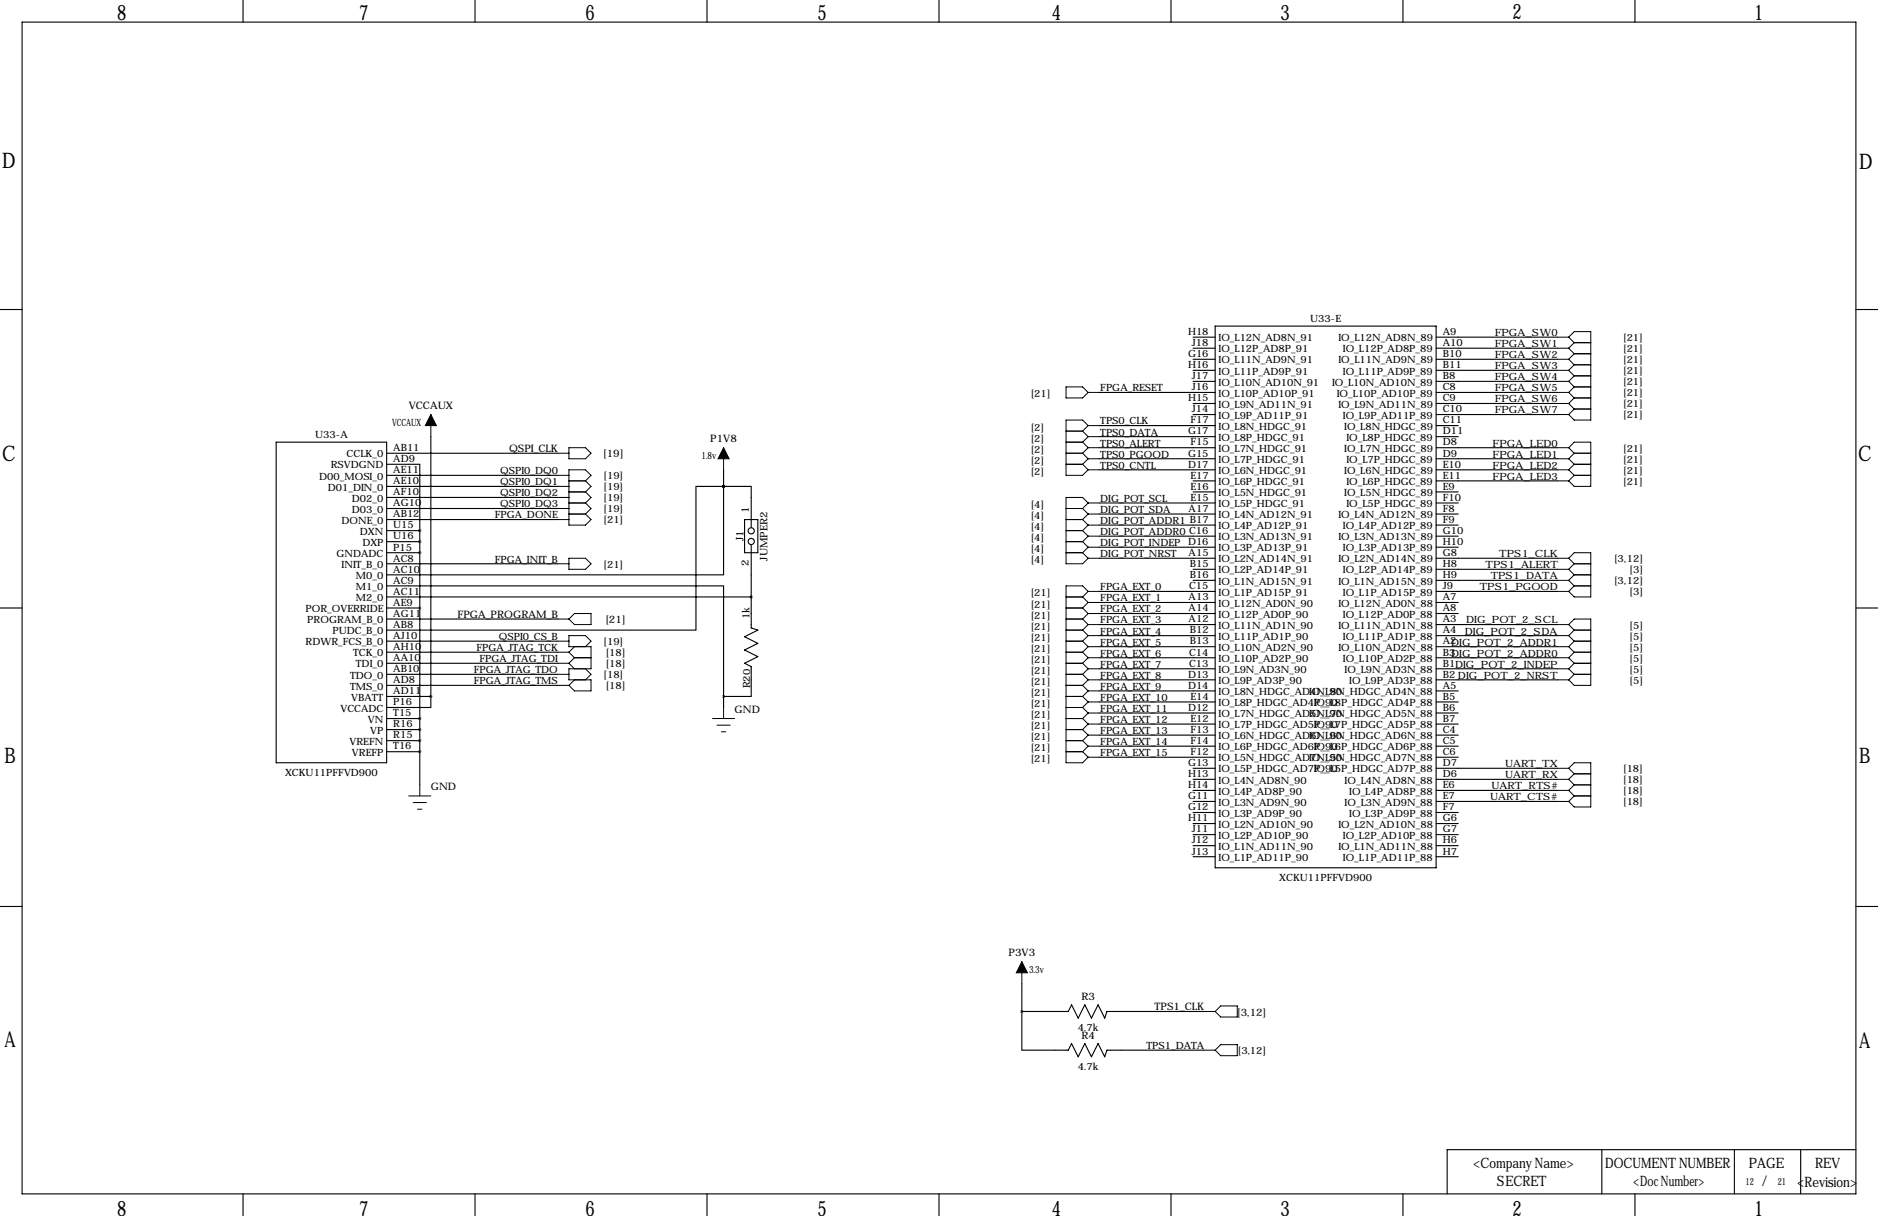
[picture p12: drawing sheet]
<svg xmlns="http://www.w3.org/2000/svg" width="432mm" height="279mm" viewBox="0 0 432 279" stroke-linecap="round" stroke-linejoin="round" font-family="sans-serif">
<defs><g id="words">
<g font-size="4.9">
<text x="26.9" y="4.6">8</text>
<text x="82.5" y="4.6">7</text>
<text x="134.6" y="4.6">6</text>
<text x="188" y="4.6">5</text>
<text x="241.8" y="4.6">4</text>
<text x="294.4" y="4.6">3</text>
<text x="347.7" y="4.3">2</text>
<text x="403.4" y="4.6">1</text>
<text x=".5" y="38.6">D</text>
<text x="427.5" y="38.9">D</text>
<text x=".5" y="105.9">C</text>
<text x="427.2" y="105.9">C</text>
<text x="1" y="175.3">B</text>
<text x="427.5" y="175.3">B</text>
<text x="1" y="240.5">A</text>
<text x="427.5" y="240.8">A</text>
<text x="26.9" y="279.3">8</text>
<text x="82.5" y="279.3">7</text>
<text x="134.6" y="279.3">6</text>
<text x="188" y="279.3">5</text>
<text x="241.8" y="279.3">4</text>
<text x="294.4" y="279.3">3</text>
<text x="347.7" y="279.3">2</text>
<text x="403.4" y="279.3">1</text>
</g>
<g font-size="3.3">
<text x="338.7" y="268.3">&lt;Company Name&gt;</text>
<text x="369.1" y="268.5">DOCUMENT NUMBER</text>
<text x="402.1" y="268.5">PAGE</text>
<text x="417.3" y="268.5">REV</text>
<text x="344.2" y="272.5">SECRET</text>
<text x="375.5" y="272.5">&lt;Doc Number&gt;</text>
<text x="405.1" y="272.5">/</text>
<text x="413.2" y="272.6">&lt;Revision&gt;</text>
</g>
<g font-size="2.4">
<text x="94" y="94">VCCAUX</text>
<text x="163.3" y="101.6">P1V8</text>
<text x="117" y="103.9">QSPI_CLK</text>
<text x="138.7" y="105.1">[19]</text>
<text x="172.2" y="117.9" transform="rotate(-90 172.2 117.9)">1</text>
<text x="170.9" y="124.4" transform="rotate(-90 170.9 124.4)">J1</text>
<text x="172.2" y="130" transform="rotate(-90 172.2 130)">2</text>
<text x="176.5" y="128.8" transform="rotate(-90 176.5 128.8)">JUMPER2</text>
<text x="105.2" y="142">FPGA_PROGRAM_B</text>
<text x="139.2" y="143.2">[21]</text>
<text x="168.9" y="163.8">GND</text>
<text x="99.1" y="181.6">GND</text>
<text x="231.9" y="219.7">P3V3</text>
<text x="248.6" y="229.9">R3</text>
<text x="265.5" y="232.2">TPS1_CLK</text>
<text x="284.5" y="233.4">[3,12]</text>
<text x="248.6" y="238.8">R4</text>
</g>
<g font-size="2.3">
<text x="273.2" y="77">H18</text>
<text x="301.2" y="73.9">U33-E</text>
<text x="331.7" y="77">A9</text>
<text x="343.7" y="77.2">FPGA_SW0</text>
<text x="273.2" y="82">G16</text>
<text x="274.1" y="79.5">J18</text>
<text x="280.2" y="78.4">IO_L12N_AD8N_91</text>
<text x="280.2" y="81">IO_L12P_AD8P_91</text>
<text x="280.2" y="83.5">IO_L11N_AD9N_91</text>
<text x="307.7" y="78.4">IO_L12N_AD8N_89</text>
<text x="307.7" y="83.5">IO_L11N_AD9N_89</text>
<text x="308.8" y="81">IO_L12P_AD8P_89</text>
<text x="331.7" y="79.5">A10</text>
<text x="331.7" y="82">B10</text>
<text x="343.7" y="79.8">FPGA_SW1</text>
<text x="343.7" y="82.3">FPGA_SW2</text>
<text x="373.2" y="78.4">[21]</text>
<text x="373.2" y="80.9">[21]</text>
<text x="373.2" y="83.5">[21]</text>
<text x="253" y="89.9">FPGA_RESET</text>
<text x="273.2" y="84.6">H16</text>
<text x="274.1" y="87.1">J17</text>
<text x="274.1" y="89.7">J16</text>
<text x="280.2" y="86">IO_L11P_AD9P_91</text>
<text x="280.2" y="88.6">IO_L10N_AD10N_91</text>
<text x="306.3" y="88.6">IO_L10N_AD10N_89</text>
<text x="308.8" y="86">IO_L11P_AD9P_89</text>
<text x="331.7" y="84.6">B11</text>
<text x="331.7" y="87.1">B8</text>
<text x="331.7" y="89.7">C8</text>
<text x="343.7" y="84.8">FPGA_SW3</text>
<text x="343.7" y="87.4">FPGA_SW4</text>
<text x="343.7" y="89.9">FPGA_SW5</text>
<text x="373.2" y="86">[21]</text>
<text x="373.2" y="88.5">[21]</text>
<text x="237" y="91.3">[21]</text>
<text x="273.2" y="92.2">H15</text>
<text x="274.1" y="94.7">J14</text>
<text x="280.2" y="91.1">IO_L10P_AD10P_91</text>
<text x="280.2" y="93.7">IO_L9N_AD11N_91</text>
<text x="307.3" y="91.1">IO_L10P_AD10P_89</text>
<text x="307.7" y="93.7">IO_L9N_AD11N_89</text>
<text x="331.7" y="92.2">C9</text>
<text x="331.7" y="94.7">C10</text>
<text x="343.7" y="92.5">FPGA_SW6</text>
<text x="343.7" y="95">FPGA_SW7</text>
<text x="373.2" y="91.1">[21]</text>
<text x="373.2" y="93.6">[21]</text>
<text x="72.5" y="100.6">U33-A</text>
<text x="90.2" y="97.8">VCCAUX</text>
<text x="237" y="98.9">[2]</text>
<text x="237" y="101.5">[2]</text>
<text x="253" y="97.5">TPS0_CLK</text>
<text x="253" y="100.1">TPS0_DATA</text>
<text x="273.2" y="99.8">G17</text>
<text x="273.7" y="97.3">F17</text>
<text x="280.2" y="96.2">IO_L9P_AD11P_91</text>
<text x="280.2" y="98.7">IO_L8N_HDGC_91</text>
<text x="280.2" y="101.3">IO_L8P_HDGC_91</text>
<text x="308.8" y="96.2">IO_L9P_AD11P_89</text>
<text x="309.1" y="98.7">IO_L8N_HDGC_89</text>
<text x="309.6" y="101.3">IO_L8P_HDGC_89</text>
<text x="331.7" y="97.3">C11</text>
<text x="331.7" y="99.8">D11</text>
<text x="373.2" y="96.2">[21]</text>
<text x="76" y="107.6">RSVDGND</text>
<text x="79.7" y="105.1">CCLK_0</text>
<text x="90.4" y="103.6">AB11</text>
<text x="90.4" y="106.2">AD9</text>
<text x="161.3" y="105.4">1.8v</text>
<text x="237" y="104">[2]</text>
<text x="237" y="106.6">[2]</text>
<text x="253" y="102.6">TPS0_ALERT</text>
<text x="253" y="105.2">TPS0_PGOOD</text>
<text x="253" y="107.7">TPS0_CNTL</text>
<text x="273.2" y="104.9">G15</text>
<text x="273.2" y="107.4">D17</text>
<text x="273.7" y="102.4">F15</text>
<text x="280.2" y="103.8">IO_L7N_HDGC_91</text>
<text x="280.2" y="106.4">IO_L7P_HDGC_91</text>
<text x="309.1" y="103.8">IO_L7N_HDGC_89</text>
<text x="309.6" y="106.4">IO_L7P_HDGC_89</text>
<text x="331.7" y="102.4">D8</text>
<text x="331.7" y="104.9">D9</text>
<text x="331.7" y="107.4">E10</text>
<text x="343.2" y="102.6">FPGA_LED0</text>
<text x="343.2" y="105.2">FPGA_LED1</text>
<text x="343.2" y="107.7">FPGA_LED2</text>
<text x="373.2" y="103.8">[21]</text>
<text x="373.2" y="106.3">[21]</text>
<text x="73.4" y="110.2">D00_MOSI_0</text>
<text x="75.4" y="112.7">D01_DIN_0</text>
<text x="90.4" y="108.7">AE11</text>
<text x="90.4" y="111.3">AE10</text>
<text x="90.4" y="113.8">AF10</text>
<text x="115" y="109">QSPI0_DQ0</text>
<text x="115" y="111.5">QSPI0_DQ1</text>
<text x="138.8" y="110.1">[19]</text>
<text x="138.8" y="112.7">[19]</text>
<text x="237" y="109.1">[2]</text>
<text x="273.7" y="110">E17</text>
<text x="273.7" y="112.5">E16</text>
<text x="280.2" y="108.9">IO_L6N_HDGC_91</text>
<text x="280.2" y="111.4">IO_L6P_HDGC_91</text>
<text x="280.2" y="114">IO_L5N_HDGC_91</text>
<text x="309.1" y="108.9">IO_L6N_HDGC_89</text>
<text x="309.1" y="114">IO_L5N_HDGC_89</text>
<text x="309.6" y="111.4">IO_L6P_HDGC_89</text>
<text x="331.7" y="110">E11</text>
<text x="331.7" y="112.5">E9</text>
<text x="343.2" y="110.2">FPGA_LED3</text>
<text x="373.2" y="108.9">[21]</text>
<text x="373.2" y="111.4">[21]</text>
<text x="80.9" y="115.3">D02_0</text>
<text x="80.9" y="117.8">D03_0</text>
<text x="90.4" y="116.3">AG10</text>
<text x="90.4" y="118.9">AB12</text>
<text x="113.8" y="119.1">FPGA_DONE</text>
<text x="115" y="114">QSPI0_DQ2</text>
<text x="115" y="116.6">QSPI0_DQ3</text>
<text x="138.8" y="115.2">[19]</text>
<text x="138.8" y="117.7">[19]</text>
<text x="237" y="116.7">[4]</text>
<text x="237" y="119.3">[4]</text>
<text x="253" y="115.3">DIG_POT_SCL</text>
<text x="253" y="117.9">DIG_POT_SDA</text>
<text x="273.3" y="117.6">A17</text>
<text x="273.7" y="115.1">E15</text>
<text x="280.2" y="116.5">IO_L5P_HDGC_91</text>
<text x="280.2" y="119.1">IO_L4N_AD12N_91</text>
<text x="307.7" y="119.1">IO_L4N_AD12N_89</text>
<text x="309.6" y="116.5">IO_L5P_HDGC_89</text>
<text x="331.7" y="115.1">F10</text>
<text x="331.7" y="117.6">F8</text>
<text x="78.5" y="120.3">DONE_0</text>
<text x="82.8" y="122.9">DXN</text>
<text x="83.3" y="125.4">DXP</text>
<text x="90.4" y="121.4">U15</text>
<text x="90.4" y="124">U16</text>
<text x="138.8" y="120.3">[21]</text>
<text x="237" y="121.8">[4]</text>
<text x="237" y="124.3">[4]</text>
<text x="253" y="120.4">DIG_POT_ADDR1 B17</text>
<text x="253" y="122.9">DIG_POT_ADDR0 C16</text>
<text x="253" y="125.5">DIG_POT_INDEP</text>
<text x="273.2" y="125.2">D16</text>
<text x="280.2" y="121.6">IO_L4P_AD12P_91</text>
<text x="280.2" y="124.1">IO_L3N_AD13N_91</text>
<text x="307.7" y="124.1">IO_L3N_AD13N_89</text>
<text x="308.8" y="121.6">IO_L4P_AD12P_89</text>
<text x="331.7" y="120.1">F9</text>
<text x="331.7" y="122.7">G10</text>
<text x="331.7" y="125.2">H10</text>
<text x="77.4" y="128">GNDADC</text>
<text x="78.5" y="130.5">INIT_B_0</text>
<text x="90.4" y="126.5">P15</text>
<text x="90.4" y="129">AC8</text>
<text x="90.4" y="131.6">AC10</text>
<text x="113.8" y="129.3">FPGA_INIT_B</text>
<text x="138.8" y="130.4">[21]</text>
<text x="237" y="126.9">[4]</text>
<text x="237" y="129.4">[4]</text>
<text x="253" y="128">DIG_POT_NRST</text>
<text x="273.3" y="127.8">A15</text>
<text x="273.6" y="130.3">B15</text>
<text x="280.2" y="126.7">IO_L3P_AD13P_91</text>
<text x="280.2" y="129.2">IO_L2N_AD14N_91</text>
<text x="280.2" y="131.8">IO_L2P_AD14P_91</text>
<text x="307.7" y="129.2">IO_L2N_AD14N_89</text>
<text x="308.8" y="126.7">IO_L3P_AD13P_89</text>
<text x="308.8" y="131.8">IO_L2P_AD14P_89</text>
<text x="331.7" y="127.8">G8</text>
<text x="331.7" y="130.3">H8</text>
<text x="341.6" y="130.6">TPS1_ALERT</text>
<text x="344.7" y="128">TPS1_CLK</text>
<text x="371.1" y="129.2">[3,12]</text>
<text x="374.7" y="131.7">[3]</text>
<text x="81.8" y="133">M0_0</text>
<text x="81.8" y="135.6">M1_0</text>
<text x="90.4" y="134.1">AC9</text>
<text x="90.4" y="136.7">AC11</text>
<text x="237" y="137">[21]</text>
<text x="253" y="135.6">FPGA_EXT_0</text>
<text x="273.3" y="137.9">A13</text>
<text x="273.4" y="135.4">C15</text>
<text x="273.6" y="132.8">B16</text>
<text x="280.2" y="134.3">IO_L1N_AD15N_91</text>
<text x="280.2" y="136.8">IO_L1P_AD15P_91</text>
<text x="307.7" y="134.3">IO_L1N_AD15N_89</text>
<text x="308.8" y="136.8">IO_L1P_AD15P_89</text>
<text x="331.7" y="132.8">H9</text>
<text x="331.7" y="135.4">J9</text>
<text x="331.7" y="137.9">A7</text>
<text x="340.3" y="135.6">TPS1_PGOOD</text>
<text x="342.7" y="133.1">TPS1_DATA</text>
<text x="371.1" y="134.3">[3,12]</text>
<text x="374.7" y="136.8">[3]</text>
<text x="70.3" y="140.7">POR_OVERRIDE</text>
<text x="70.7" y="143.2">PROGRAM_B_0</text>
<text x="81.8" y="138.1">M2_0</text>
<text x="90.4" y="139.2">AE9</text>
<text x="90.4" y="141.7">AG11</text>
<text x="172.4" y="142.3" transform="rotate(-90 172.4 142.3)">1k</text>
<text x="237" y="142.1">[21]</text>
<text x="237" y="139.6">[21]</text>
<text x="253" y="143.3">FPGA_EXT_3</text>
<text x="253" y="140.7">FPGA_EXT_2</text>
<text x="253" y="138.2">FPGA_EXT_1</text>
<text x="273.3" y="140.5">A14</text>
<text x="273.3" y="143">A12</text>
<text x="280.2" y="139.4">IO_L12N_AD0N_90</text>
<text x="280.2" y="141.9">IO_L12P_AD0P_90</text>
<text x="307.7" y="139.4">IO_L12N_AD0N_88</text>
<text x="308.8" y="141.9">IO_L12P_AD0P_88</text>
<text x="331.7" y="140.5">A8</text>
<text x="331.7" y="143">A3</text>
<text x="337.1" y="143.3">DIG_POT_2_SCL</text>
<text x="70.3" y="148.3">RDWR_FCS_B_0</text>
<text x="76.5" y="145.7">PUDC_B_0</text>
<text x="90.4" y="144.3">AB8</text>
<text x="90.4" y="146.8">AJ10</text>
<text x="90.4" y="149.4">AH10</text>
<text x="109.6" y="149.6">FPGA_JTAG_TCK</text>
<text x="114.7" y="147.1">QSPI0_CS_B</text>
<text x="138.8" y="148.2">[19]</text>
<text x="237" y="149.7">[21]</text>
<text x="237" y="147.2">[21]</text>
<text x="237" y="144.7">[21]</text>
<text x="253" y="148.3">FPGA_EXT_5</text>
<text x="253" y="145.8">FPGA_EXT_4</text>
<text x="273.6" y="145.5">B12</text>
<text x="273.6" y="148.1">B13</text>
<text x="280.2" y="144.5">IO_L11N_AD1N_90</text>
<text x="280.2" y="147">IO_L11P_AD1P_90</text>
<text x="280.2" y="149.5">IO_L10N_AD2N_90</text>
<text x="307.7" y="144.5">IO_L11N_AD1N_88</text>
<text x="307.7" y="149.5">IO_L10N_AD2N_88</text>
<text x="308.8" y="147">IO_L11P_AD1P_88</text>
<text x="331.7" y="145.5">A4</text>
<text x="331.7" y="148.1">A2</text>
<text x="333.7" y="148.3">DIG_POT_2_ADDR1</text>
<text x="336.8" y="145.8">DIG_POT_2_SDA</text>
<text x="374.7" y="144.4">[5]</text>
<text x="374.7" y="147">[5]</text>
<text x="374.7" y="149.5">[5]</text>
<text x="80.5" y="155.9">TDO_0</text>
<text x="81.2" y="150.8">TCK_0</text>
<text x="81.8" y="153.4">TDI_0</text>
<text x="90.4" y="151.9">AA10</text>
<text x="90.4" y="154.4">AB10</text>
<text x="108.9" y="154.7">FPGA_JTAG_TDO</text>
<text x="110.2" y="152.1">FPGA_JTAG_TDI</text>
<text x="138.8" y="155.8">[18]</text>
<text x="139.3" y="150.8">[18]</text>
<text x="139.3" y="153.3">[18]</text>
<text x="237" y="154.8">[21]</text>
<text x="237" y="152.3">[21]</text>
<text x="253" y="156">FPGA_EXT_8</text>
<text x="253" y="153.4">FPGA_EXT_7</text>
<text x="253" y="150.9">FPGA_EXT_6</text>
<text x="273.2" y="155.7">D13</text>
<text x="273.4" y="150.6">C14</text>
<text x="273.4" y="153.2">C13</text>
<text x="280.2" y="152.1">IO_L10P_AD2P_90</text>
<text x="280.2" y="154.6">IO_L9N_AD3N_90</text>
<text x="308.8" y="152.1">IO_L10P_AD2P_88</text>
<text x="309.2" y="154.6">IO_L9N_AD3N_88</text>
<text x="331.7" y="150.6">B3DIG_POT_2_ADDR0</text>
<text x="331.7" y="153.2">B1DIG_POT_2_INDEP</text>
<text x="331.7" y="155.7">B2 DIG_POT_2_NRST</text>
<text x="374.7" y="152">[5]</text>
<text x="374.7" y="154.6">[5]</text>
<text x="80.5" y="158.4">TMS_0</text>
<text x="80.8" y="161">VBATT</text>
<text x="90.4" y="157">AD8</text>
<text x="90.4" y="159.5">AD11</text>
<text x="108.9" y="157.2">FPGA_JTAG_TMS</text>
<text x="139.3" y="158.4">[18]</text>
<text x="172.5" y="158.2" transform="rotate(-90 172.5 158.2)">R20</text>
<text x="237" y="157.4">[21]</text>
<text x="237" y="159.9">[21]</text>
<text x="253" y="161">FPGA_EXT_10</text>
<text x="253" y="158.5">FPGA_EXT_9</text>
<text x="273.2" y="158.2">D14</text>
<text x="273.7" y="160.8">E14</text>
<text x="280.2" y="157.2">IO_L9P_AD3P_90</text>
<text x="280.2" y="159.7">IO_L8N_HDGC_AD4N_90</text>
<text x="301" y="159.7">IO_L8N_HDGC_AD4N_88</text>
<text x="310.2" y="157.2">IO_L9P_AD3P_88</text>
<text x="331.7" y="158.2">A5</text>
<text x="331.7" y="160.8">B5</text>
<text x="374.7" y="157.1">[5]</text>
<text x="78.3" y="163.5">VCCADC</text>
<text x="84.6" y="166.1">VN</text>
<text x="90.4" y="162.1">P16</text>
<text x="90.4" y="164.6">T15</text>
<text x="90.4" y="167.1">R16</text>
<text x="237" y="167.5">[21]</text>
<text x="237" y="165">[21]</text>
<text x="237" y="162.4">[21]</text>
<text x="253" y="166.1">FPGA_EXT_12</text>
<text x="253" y="163.6">FPGA_EXT_11</text>
<text x="273.2" y="163.3">D12</text>
<text x="273.7" y="165.9">E12</text>
<text x="280.2" y="162.2">IO_L8P_HDGC_AD4P_90</text>
<text x="280.2" y="164.8">IO_L7N_HDGC_AD5N_90</text>
<text x="280.2" y="167.3">IO_L7P_HDGC_AD5P_90</text>
<text x="301" y="164.8">IO_L7N_HDGC_AD5N_88</text>
<text x="302.1" y="162.2">IO_L8P_HDGC_AD4P_88</text>
<text x="302.1" y="167.3">IO_L7P_HDGC_AD5P_88</text>
<text x="331.7" y="163.3">B6</text>
<text x="331.7" y="165.9">B7</text>
<text x="80.4" y="171.1">VREFN</text>
<text x="80.9" y="173.7">VREFP</text>
<text x="85.1" y="168.6">VP</text>
<text x="90.4" y="169.7">R15</text>
<text x="90.4" y="172.2">T16</text>
<text x="237" y="170.1">[21]</text>
<text x="237" y="172.6">[21]</text>
<text x="253" y="168.7">FPGA_EXT_13</text>
<text x="253" y="173.7">FPGA_EXT_15</text>
<text x="253" y="171.2">FPGA_EXT_14</text>
<text x="273.7" y="168.4">F13</text>
<text x="273.7" y="170.9">F14</text>
<text x="273.7" y="173.5">F12</text>
<text x="280.2" y="169.9">IO_L6N_HDGC_AD6N_90</text>
<text x="280.2" y="172.4">IO_L6P_HDGC_AD6P_90</text>
<text x="301" y="169.9">IO_L6N_HDGC_AD6N_88</text>
<text x="302.1" y="172.4">IO_L6P_HDGC_AD6P_88</text>
<text x="331.7" y="168.4">C4</text>
<text x="331.7" y="170.9">C5</text>
<text x="331.7" y="173.5">C6</text>
<text x="65.5" y="178.2">XCKU11PFFVD900</text>
<text x="237" y="175.1">[21]</text>
<text x="273.2" y="176">G13</text>
<text x="273.2" y="178.6">H13</text>
<text x="280.2" y="174.9">IO_L5N_HDGC_AD7N_90</text>
<text x="280.2" y="177.5">IO_L5P_HDGC_AD7P_90</text>
<text x="301" y="174.9">IO_L5N_HDGC_AD7N_88</text>
<text x="302.1" y="177.5">IO_L5P_HDGC_AD7P_88</text>
<text x="331.7" y="176">D7</text>
<text x="331.7" y="178.6">D6</text>
<text x="346" y="176.3">UART_TX</text>
<text x="346" y="178.8">UART_RX</text>
<text x="373.2" y="177.4">[18]</text>
<text x="373.2" y="180">[18]</text>
<text x="273.2" y="181.1">H14</text>
<text x="273.2" y="183.6">G11</text>
<text x="280.2" y="180">IO_L4N_AD8N_90</text>
<text x="280.2" y="182.6">IO_L4P_AD8P_90</text>
<text x="280.2" y="185.1">IO_L3N_AD9N_90</text>
<text x="309.2" y="180">IO_L4N_AD8N_88</text>
<text x="309.2" y="185.1">IO_L3N_AD9N_88</text>
<text x="310.2" y="182.6">IO_L4P_AD8P_88</text>
<text x="331.7" y="181.1">E6</text>
<text x="331.7" y="183.6">E7</text>
<text x="342.6" y="183.9">UART_CTS#</text>
<text x="342.9" y="181.4">UART_RTS#</text>
<text x="373.2" y="182.5">[18]</text>
<text x="373.2" y="185.1">[18]</text>
<text x="273.2" y="186.2">G12</text>
<text x="273.2" y="188.7">H11</text>
<text x="274.1" y="191.3">J11</text>
<text x="280.2" y="187.6">IO_L3P_AD9P_90</text>
<text x="280.2" y="190.2">IO_L2N_AD10N_90</text>
<text x="307.7" y="190.2">IO_L2N_AD10N_88</text>
<text x="310.2" y="187.6">IO_L3P_AD9P_88</text>
<text x="331.7" y="186.2">F7</text>
<text x="331.7" y="188.7">G6</text>
<text x="331.7" y="191.3">G7</text>
<text x="274.1" y="193.8">J12</text>
<text x="274.1" y="196.3">J13</text>
<text x="280.2" y="192.7">IO_L2P_AD10P_90</text>
<text x="280.2" y="195.3">IO_L1N_AD11N_90</text>
<text x="280.2" y="197.8">IO_L1P_AD11P_90</text>
<text x="307.7" y="195.3">IO_L1N_AD11N_88</text>
<text x="308.8" y="192.7">IO_L2P_AD10P_88</text>
<text x="308.8" y="197.8">IO_L1P_AD11P_88</text>
<text x="331.7" y="193.8">H6</text>
<text x="331.7" y="196.3">H7</text>
<text x="294.1" y="202.3">XCKU11PFFVD900</text>
<text x="236.6" y="223.5">3.3v</text>
<text x="247.8" y="236.9">4.7k</text>
<text x="247.8" y="245.8">4.7k</text>
<text x="263.6" y="241">TPS1_DATA</text>
<text x="284.6" y="242.2">[3,12]</text>
<text x="401.4" y="272.2">12</text>
<text x="408.7" y="272.2">21</text>
</g>
</g></defs>
<g fill="none" stroke="#000" stroke-width=".25">
<path d="M5.1 5.1h421.6v269.2h-421.6zM55.9 0v5.1M109.2 0v5.1M162.6 0v5.1M215.9 0v5.1M269.2 0v5.1M322.6 0v5.1M375.9 0v5.1M0 71.1h5.1M274.3 77.5h5.1M279.4 74.9h50.8v124.5h-50.8zM330.2 77.5h27.9"/>
<path d="M426.7 71.1h5.1M252.7 90.2h26.7M252.7 97.8h26.7M274.3 80h5.1M274.3 82.5h5.1M274.3 85.1h5.1M274.3 87.6h5.1M274.3 92.7h5.1M274.3 95.2h5.1M330.2 80h27.9M330.2 82.5h27.9M330.2 85.1h27.9"/>
<path d="M330.2 87.6h27.9M330.2 90.2h27.9M330.2 92.7h27.9M330.2 95.2h27.9M330.2 97.8h5.1M63.5 101.6h25.4v73.7h-25.4zM88.9 106.7h7.6v15.2M88.9 104.1h39.4M88.9 109.2h39.4M88.9 111.8h39.4M88.9 114.3h39.4M88.9 116.8h39.4"/>
<path d="M88.9 119.4h39.4M99.1 100.3v59.7M166.4 111.8v20.3h-77.5M166.4 111.8h6.3v9.4M166.4 111.8h.1M166.4 111.8h-6.4v33h-71.1M166.4 107.9v3.9M171.2 119.4h3v7.6h-3zM252.7 100.3h26.7M252.7 102.9h26.7M252.7 105.4h26.7M252.7 107.9h26.7"/>
<path d="M252.7 115.6h26.7M252.7 118.1h26.7M274.3 110.5h5.1M274.3 113h5.1M330.2 100.3h5.1M330.2 102.9h27.9M330.2 105.4h27.9M330.2 107.9h27.9M330.2 110.5h27.9M330.2 113h5.1M330.2 115.6h5.1M330.2 118.1h5.1"/>
<path d="M0 139.7h5.1M88.9 134.6h77.5v25.4M88.9 139.7h7.6M88.9 121.9h7.6M88.9 124.5h7.6M88.9 127h7.6M88.9 129.5h39.4M88.9 137.2h83.8M96.5 121.9v58.4M172.7 125.2v19.1l1.5 .5-3 1.5 3 1.5-3 1.6 3 1.5-3 1.5 1.5 .8v6.8h-6.3M252.7 120.7h26.7M252.7 123.2h26.7"/>
<path d="M252.7 125.7h26.7M252.7 128.3h26.7M252.7 135.9h26.7M252.7 138.4h26.7M274.3 130.8h5.1M274.3 133.3h5.1M330.2 120.7h5.1M330.2 123.2h5.1M330.2 125.7h5.1M330.2 128.3h27.9M330.2 130.8h27.9M330.2 133.3h27.9"/>
<path d="M330.2 135.9h27.9M330.2 138.4h5.1M426.7 139.7h5.1M88.9 142.2h39.4M88.9 147.3h39.4M88.9 149.9h39.4M88.9 152.4h39.4M88.9 154.9h39.4M88.9 157.5h39.4M252.7 141h26.7M252.7 143.5h26.7M252.7 146h26.7"/>
<path d="M252.7 148.6h26.7M252.7 151.1h26.7M252.7 153.7h26.7M252.7 156.2h26.7M252.7 158.8h26.7M330.2 141h5.1M330.2 143.5h27.9M330.2 146h27.9M330.2 148.6h27.9M330.2 151.1h27.9M330.2 153.7h27.9M330.2 156.2h27.9"/>
<path d="M330.2 158.8h5.1M88.9 160h10.2M88.9 165.1h7.6M88.9 167.6h7.6M88.9 170.2h7.6M88.9 172.7h7.6M99.1 160v2.6h-10.2M166.4 160v2.6M252.7 161.3h26.7M252.7 163.8h26.7M252.7 166.4h26.7M252.7 168.9h26.7"/>
<path d="M252.7 171.4h26.7M252.7 174h26.7M274.3 176.5h5.1M274.3 179.1h5.1M330.2 161.3h5.1M330.2 163.8h5.1M330.2 166.4h5.1M330.2 168.9h5.1M330.2 171.4h5.1M330.2 174h5.1M330.2 176.5h27.9M330.2 179.1h27.9"/>
<path d="M274.3 181.6h5.1M274.3 184.1h5.1M274.3 186.7h5.1M274.3 189.2h5.1M274.3 191.8h5.1M274.3 194.3h5.1M274.3 196.8h5.1M330.2 181.6h27.9M330.2 184.1h27.9M330.2 186.7h5.1M330.2 189.2h5.1M330.2 191.8h5.1"/>
<path d="M330.2 194.3h5.1M330.2 196.8h5.1M0 208.3h5.1M426.7 208.3h5.1M234.9 232.4v8.9h10.7l.8-1.5 1.5 3 1.5-3 1.6 3 1.5-3 1.5 3 .5-1.5h22.4M234.9 232.4h10.7l.8-1.5 1.5 3 1.5-3 1.6 3 1.5-3 1.5 3 .5-1.5h22.4M234.9 226.1v6.3M55.9 274.3v5.1M109.2 274.3v5.1M162.6 274.3v5.1M215.9 274.3v5.1M269.2 274.3v5.1"/>
<path d="M322.6 274.3v5.1M368.3 264.2v10.1M375.9 274.3v5.1M398.8 264.2v10.1M414 264.2v10.1M426.7 264.2h-94v10.1"/>
<circle cx="172.7" cy="122" r=".71"/>
<circle cx="172.7" cy="124.4" r=".71"/>
</g>
<g fill="none" stroke="#000" stroke-width=".23">
<path d="M358.1 77.5h2.6M360.7 77.5l1.2 1.2M360.7 77.5l1.2-1.3h3.9v20.3h-3.9l-1.2-1.3M361.9 78.7h3.9M361.9 78.7l-1.2 1.3M99.1 95.2v5.1M245.1 88.9h3.8l1.3 1.3-1.3 1.2h-3.8zM245.1 99.1h3.8M248.9 99.1l1.3 1.2M250.2 97.8l-1.3-1.3h-3.8v12.7h3.8l1.3-1.3M250.2 90.2h2.5M250.2 97.8h2.5"/>
<path d="M250.2 97.8l-1.3 1.3M358.1 80h2.6M358.1 82.5h2.6M358.1 85.1h2.6M358.1 87.6h2.6M358.1 90.2h2.6M358.1 92.7h2.6M358.1 95.2h2.6M360.7 80l1.2 1.3M360.7 82.5l1.2 1.3M360.7 85.1l1.2 1.3M360.7 87.6l1.2 1.3"/>
<path d="M360.7 90.2l1.2 1.2M360.7 92.7l1.2 1.3M361.9 81.3h3.9M361.9 83.8h3.9M361.9 81.3l-1.2 1.2M361.9 86.4h3.9M361.9 83.8l-1.2 1.3M361.9 88.9h3.9M361.9 86.4l-1.2 1.2M361.9 91.4h3.9M361.9 88.9l-1.2 1.3M361.9 94h3.9"/>
<path d="M361.9 91.4l-1.2 1.3M361.9 94l-1.2 1.2M128.3 104.1h2.5M128.3 109.2h2.5M128.3 111.8h2.5M128.3 114.3h2.5M128.3 116.8h2.5M128.3 119.4h2.5M130.8 102.9h3.8l1.3 1.2-1.3 1.3h-3.8zM130.8 110.5h3.8M130.8 113h3.8M130.8 115.6h3.8"/>
<path d="M130.8 118.1h3.8M134.6 110.5l1.3-1.3-1.3-1.3h-3.8v12.8h3.8l1.3-1.3-1.3-1.3M134.6 110.5l1.3 1.3-1.3 1.2M134.6 113l1.3 1.3-1.3 1.3M134.6 115.6l1.3 1.2-1.3 1.3M166.4 102.9v5M245.1 104.1h3.8M245.1 116.8h3.8M245.1 119.4h3.8M245.1 101.6h3.8M245.1 106.7h3.8M248.9 116.8l1.3 1.3"/>
<path d="M248.9 119.4l1.3 1.3M248.9 101.6l1.3 1.3M248.9 104.1l1.3 1.3M248.9 106.7l1.3 1.2M250.2 105.4h2.5M250.2 102.9h2.5M250.2 107.9h2.5M250.2 115.6l-1.3-1.3h-3.8v15.2h3.8l1.3-1.2M250.2 115.6h2.5M250.2 118.1h2.5M250.2 115.6l-1.3 1.2M250.2 118.1l-1.3 1.3"/>
<path d="M250.2 100.3h2.5M250.2 100.3l-1.3 1.3M250.2 102.9l-1.3 1.2M250.2 105.4l-1.3 1.3M358.1 105.4h2.6M358.1 102.9h2.6M358.1 110.5h2.6M358.1 107.9h2.6M360.7 102.9l1.2-1.3h3.9v10.2h-3.9l-1.2-1.3M360.7 102.9l1.2 1.2M360.7 105.4l1.2 1.3M360.7 107.9l1.2 1.3"/>
<path d="M361.9 104.1h3.9M361.9 109.2h3.9M361.9 106.7h3.9M361.9 104.1l-1.2 1.3M361.9 106.7l-1.2 1.2M361.9 109.2l-1.2 1.3M128.3 129.5h2.5M130.8 128.3h3.8l1.3 1.2-1.3 1.3h-3.8zM245.1 127h3.8M245.1 137.2h3.8M245.1 121.9h3.8M245.1 124.5h3.8"/>
<path d="M245.1 139.7h3.8M248.9 121.9l1.3 1.3M248.9 124.5l1.3 1.2M248.9 127l1.3 1.3M248.9 139.7l1.3 1.3M248.9 137.2l1.3 1.2M250.2 120.7h2.5M250.2 128.3h2.5M250.2 135.9l-1.3-1.3h-3.8v40.7h3.8l1.3-1.3M250.2 135.9h2.5M250.2 120.7l-1.3 1.2M250.2 123.2h2.5"/>
<path d="M250.2 123.2l-1.3 1.3M250.2 125.7h2.5M250.2 125.7l-1.3 1.3M250.2 138.4h2.5M250.2 138.4l-1.3 1.3M250.2 135.9l-1.3 1.3M358.1 130.8h2.6M358.1 128.3h2.6M358.1 133.3h2.6M358.1 135.9h2.6M360.7 128.3l1.2-1.3h3.9v10.2h-3.9l-1.2-1.3M360.7 128.3l1.2 1.2"/>
<path d="M360.7 130.8l1.2 1.3M360.7 133.3l1.2 1.3M361.9 129.5h3.9M361.9 132.1h3.9M361.9 129.5l-1.2 1.3M361.9 134.6h3.9M361.9 132.1l-1.2 1.2M361.9 134.6l-1.2 1.3M128.3 147.3h2.5M128.3 142.2h2.5M128.3 149.9h2.5M128.3 152.4h2.5"/>
<path d="M128.3 157.5h2.5M128.3 154.9h2.5M130.8 149.9l1.3 1.2M130.8 152.4l1.3 1.3M132.1 151.1l-1.3 1.3M132.1 141h3.8v2.5h-3.8l-1.3-1.3zM132.1 151.1h3.8M132.1 148.6l-1.3 1.3M132.1 156.2l-1.3 1.3M134.6 148.6l1.3-1.3-1.3-1.3h-3.8v2.6h5.1v5.1h-5.1v2.5h5.1v2.6h-3.8l-1.3-1.3M134.6 153.7l1.3 1.2-1.3 1.3M245.1 147.3h3.8"/>
<path d="M245.1 142.2h3.8M245.1 149.9h3.8M245.1 152.4h3.8M245.1 157.5h3.8M245.1 154.9h3.8M245.1 144.8h3.8M248.9 154.9l1.3 1.3M248.9 152.4l1.3 1.3M248.9 149.9l1.3 1.2M248.9 147.3l1.3 1.3M248.9 144.8l1.3 1.2M248.9 142.2l1.3 1.3"/>
<path d="M248.9 157.5l1.3 1.3M250.2 148.6h2.5M250.2 146h2.5M250.2 143.5h2.5M250.2 141h2.5M250.2 151.1h2.5M250.2 153.7h2.5M250.2 158.8h2.5M250.2 156.2h2.5M250.2 156.2l-1.3 1.3M250.2 153.7l-1.3 1.2M250.2 151.1l-1.3 1.3"/>
<path d="M250.2 148.6l-1.3 1.3M250.2 146l-1.3 1.3M250.2 143.5l-1.3 1.3M250.2 141l-1.3 1.2M250.2 158.8l-1.3 1.2M358.1 148.6h2.6M358.1 146h2.6M358.1 143.5h2.6M358.1 151.1h2.6M358.1 153.7h2.6M358.1 156.2h2.6M360.7 143.5l1.2-1.3h3.9v15.3h-3.9l-1.2-1.3"/>
<path d="M360.7 143.5l1.2 1.3M360.7 146l1.2 1.3M360.7 148.6l1.2 1.3M360.7 151.1l1.2 1.3M360.7 153.7l1.2 1.2M361.9 147.3h3.9M361.9 149.9h3.9M361.9 152.4h3.9M361.9 154.9h3.9M361.9 144.8h3.9M361.9 144.8l-1.2 1.2M361.9 147.3l-1.2 1.3"/>
<path d="M361.9 149.9l-1.2 1.2M361.9 152.4l-1.2 1.3M361.9 154.9l-1.2 1.3M163.8 165.1h5.1M164.8 166.6h3.1M165.9 168.1h1M166.4 162.6v2.5M245.1 165.1h3.8M245.1 167.6h3.8M245.1 170.2h3.8M245.1 162.6h3.8M245.1 160h3.8"/>
<path d="M245.1 172.7h3.8M248.9 167.6l1.3 1.3M248.9 165.1l1.3 1.3M248.9 162.6l1.3 1.2M248.9 160l1.3 1.3M248.9 172.7l1.3 1.3M248.9 170.2l1.3 1.2M250.2 168.9h2.5M250.2 168.9l-1.3 1.3M250.2 166.4h2.5M250.2 166.4l-1.3 1.2M250.2 163.8h2.5"/>
<path d="M250.2 163.8l-1.3 1.3M250.2 161.3h2.5M250.2 161.3l-1.3 1.3M250.2 174h2.5M250.2 171.4h2.5M250.2 171.4l-1.3 1.3M358.1 176.5h2.6M358.1 179.1h2.6M360.7 176.5l1.2-1.2h3.9v10.1h-3.9l-1.2-1.3M360.7 176.5l1.2 1.3M360.7 179.1l1.2 1.2M361.9 177.8h3.9"/>
<path d="M361.9 177.8l-1.2 1.3M94 182.9h5.1M95 184.4h3M96 185.9h1M96.5 180.3v2.6M358.1 181.6h2.6M358.1 184.1h2.6M360.7 181.6l1.2 1.3M361.9 182.9h3.9M361.9 180.3h3.9M361.9 180.3l-1.2 1.3M361.9 182.9l-1.2 1.2"/>
<path d="M234.9 221v5.1M276.9 232.4h2.5M280.7 231.1h3.8v2.6h-3.8l-1.3-1.3zM276.9 241.3h2.5M280.7 240h3.8v2.6h-3.8l-1.3-1.3z"/>
</g>
<path d="M99.1 95.2l1.2 2.6h-2.5zM166.4 102.9l1.2 2.5h-2.5zM234.9 221l1.3 2.5h-2.5z" fill="#000" stroke="#000" stroke-width=".23"/>
<path d="M234.9 232.4a.05 .05 0 0 0 .1 0 .05 .05 0 0 0-.1 0zM166.3 160a.05 .05 0 0 0 .1 0 .05 .05 0 0 0-.1 0zM166.3 111.8a.05 .05 0 0 0 .1 0 .05 .05 0 0 0-.1 0zM166.3 111.8a.05 .05 0 0 0 .1 0 .05 .05 0 0 0-.1 0zM99 160a.05 .05 0 0 0 .1 0 .05 .05 0 0 0-.1 0z" fill="#000" stroke="#000" stroke-width=".63"/>
<use href="#words"/>
</svg>
